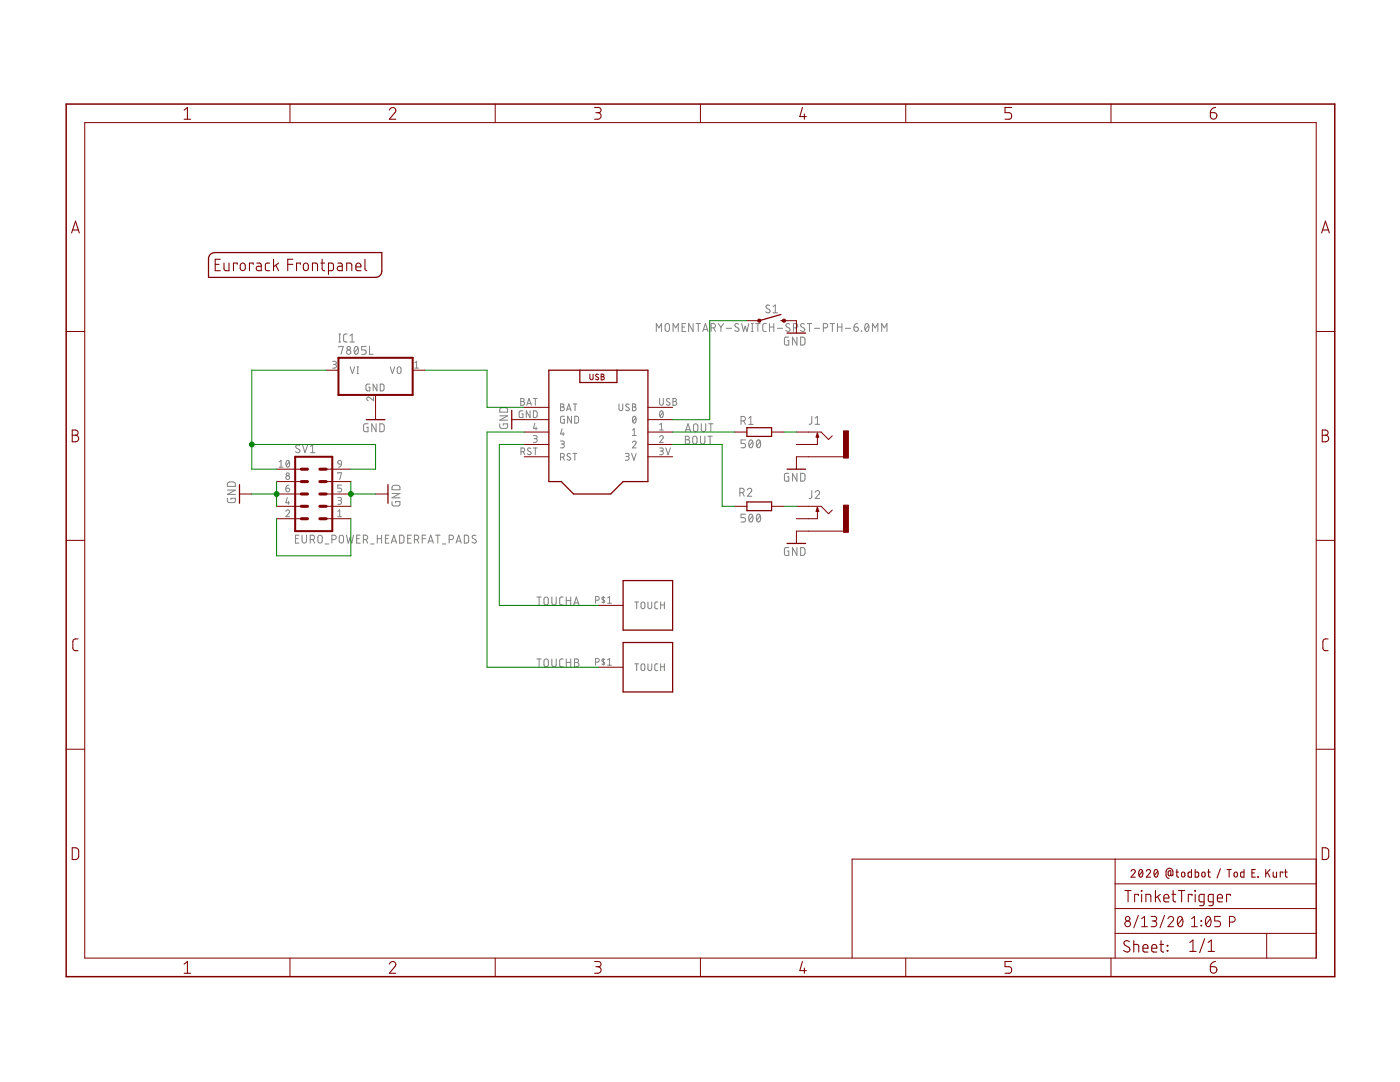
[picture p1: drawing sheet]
<svg xmlns="http://www.w3.org/2000/svg" width="279mm" height="216mm" viewBox="0 0 279 216" stroke-linecap="round" stroke-linejoin="round" font-family="sans-serif">
<g fill="none" stroke="#808080" stroke-width=".2">
<path d="M66.4 72.1h.4l.3 .2-.1 .4h-.5M66.8 72.7a.37 .37 0 0 1 .3 .4 .37 .37 0 0 1-.3 .3h-.4M67.6 69.3v-.2h.9l-.4 1.6M67.6 68.2h.4M67.6 66.7h.4M67.8 66.7v1.5M69.3 66.7h-.5l-.2 .3 .1 1.1 .6 .1M69.8 68.2h.9M69.8 67l.5-.3v1.5M69.9 73.2l.4 1.3 .5-1.3M70.9 69.2l.2-.1a.91 .91 0 0 1 0 1.6 .97 .97 0 0 1-.2-1.5zM71.2 74.5h.3"/>
<path d="M71.2 73.2h.3M71.4 73.2v1.3M71.5 69.5l-.8 .9M73.1 69.1h-.9v.7h.5a.44 .44 0 0 1 .4 .5 .44 .44 0 0 1-.4 .4h-.5M73.7 69.1v1.6h.8M73.8 76.6l-.7 .2-.1 .9 .2 .3h.6v-.7h-.2M74.5 79.2v.8l-.7-.7a.37 .37 0 0 0-.6 .1 .37 .37 0 0 0 .3 .6M75.2 76.6v1.4l-.7-1.4v1.4M75.9 76.6l.5 .1 .2 .2v.7l-.2 .4h-.5zM77.9 73.2l.4 1.3 .5-1.3M79.4 73.3l.3-.1 .2 .1 .1 .9a.38 .38 0 0 1-.3 .3 .38 .38 0 0 1-.4-.3zM82.8 73.4h.7"/>
<path d="M82.8 72.4l.3-.3v1.3M103.9 79.5l.6 .1 .1 .3-.3 .2a.38 .38 0 0 1 .4 .4 .38 .38 0 0 1-.4 .4h-.4zM106.4 79.5h.8M106.8 79.5v1.4M131 66.1v-1.5l.5 .8 .5-.8v1.5M131.6 79.5v1a.37 .37 0 0 0 .4 .4 .37 .37 0 0 0 .4-.4v-1M132.9 64.7l.3-.1 .3 .1 .1 1a.43 .43 0 0 1-.4 .4 .43 .43 0 0 1-.5-.4zM133.6 79.6l-.4-.1-.2 .3 .6 .5a.36 .36 0 0 1-.1 .6 .36 .36 0 0 1-.5-.2M134.3 79.5l.6 .1 .1 .3-.3 .2a.38 .38 0 0 1 .4 .4 .38 .38 0 0 1-.4 .4h-.4zM134.3 66.1v-1.5l.6 .8 .5-.8v1.5M136.1 65.3h.6M136.8 64.6h-.7v1.5h.7"/>
<path d="M138.3 64.6v1.5l-.9-1.5v1.5M138.9 64.6h.9M139.4 64.6v1.5M140.3 66.1l.5-1.5 .5 1.5M140.4 65.7h.8M141.9 65.4h.4a.43 .43 0 0 0 .5-.4 .43 .43 0 0 0-.5-.4h-.4v1.5M142.4 65.4l.4 .7M143.3 64.6l.6 .7M143.9 65.3v.8M144.4 64.6l-.5 .7M144.9 65.5h1.1M147.4 64.7a.4 .4 0 0 0-.5-.1 .4 .4 0 0 0-.2 .5l.6 .4a.4 .4 0 0 1 .1 .6 .4 .4 0 0 1-.6-.1l-.2-.1"/>
<path d="M148 64.6l.4 1.5 .3-1 .4 1 .3-1.5M150 66.1h.3M150 64.6h.3M150.1 64.6v1.5M150.8 64.6h.9M151.3 64.6v1.5M152.9 64.6h-.5l-.2 .3 .1 1.1 .6 .1M153.6 65.3h.8M153.6 64.6v1.5M153.6 61a.39 .39 0 0 0-.6-.1 .39 .39 0 0 0 0 .6l.5 .3a.4 .4 0 0 1 .1 .6 .4 .4 0 0 1-.6-.1l-.2-.1M154.3 61.2l.4-.3v1.5M154.3 62.4h.9"/>
<path d="M154.4 64.6v1.5M155.2 65.5h1M157.4 67.3h-.6l-.2 .2-.1 1 .3 .3 .6 .1v-.9h-.2M157.6 64.7a.39 .39 0 0 0-.6-.1 .39 .39 0 0 0 0 .6l.5 .3a.4 .4 0 0 1 .1 .6 .4 .4 0 0 1-.6-.1l-.2-.1M158.3 65.4h.5a.43 .43 0 0 0 .4-.4 .43 .43 0 0 0-.4-.4h-.5v1.5M159 67.3v1.6l-.8-1.6v1.6M159.8 67.3h.6l.2 .2v1.1l-.2 .2-.6 .1zM160.5 64.7a.4 .4 0 0 0-.5-.1 .4 .4 0 0 0-.1 .5l.5 .4a.37 .37 0 0 1 .2 .5 .37 .37 0 0 1-.5 .1l-.4-.2M161.1 64.6h.9M161.5 64.6v1.5M162.5 65.5h1.1M164.3 65.4h.5a.43 .43 0 0 0 .4-.4 .43 .43 0 0 0-.4-.4h-.5v1.5"/>
<path d="M165.7 64.6h.8M166.1 64.6v1.5M167.1 65.3h.9M167.1 64.6v1.5M168 64.6v1.5M168.7 65.5h1.1M170.4 65.3h.6a.44 .44 0 0 1 .3 .4 .44 .44 0 0 1-.4 .4 .44 .44 0 0 1-.5-.4zM171.1 64.6l-.4 .1-.3 .6M171.9 66l.1 .1zM172.8 64.7l.2-.1a.93 .93 0 0 1 0 1.5 1.01 1.01 0 0 1-.2-1.4zM173.4 64.9l-.8 .9M174.1 66.1v-1.5l.6 .8 .5-.8v1.5"/>
<path d="M176 66.1v-1.5l.5 .8 .5-.8v1.5M45.4 99.4v.5l.2 .4h1l.3-.2 .1-.7h-.9v.3M45.4 97.8h1.6l-1.6 .9h1.6M45.5 96.3l.3-.1h.9l.2 .2 .1 .6h-1.6zM55.7 92.2l.4-.3v1.3M55.7 93.2h.8M57 97.4h.5a.38 .38 0 0 1 .3 .4 .38 .38 0 0 1-.4 .4 .38 .38 0 0 1-.4-.4zM57.2 91.9h.2a.79 .79 0 0 1 0 1.3 .88 .88 0 0 1-.2-1.3zM57.3 99.3l-.3 1h.8M57.7 96.8l-.5 .2-.2 .4M57.7 92.2l-.6 .7M59.8 88.9l-.4-.1-.3 .1-.1 .2 .1 .2 .6 .4a.39 .39 0 0 1 0 .6 .39 .39 0 0 1-.6-.1l-.1-.1"/>
<path d="M60.4 88.8l.5 1.5 .5-1.5M62 89.1l.4-.3v1.5M62 90.3h.8M67.4 99.3h.6l.2 .2-.2 .3-.4 .1M67.4 94.5v-.2h.8l-.4 1.4M67.5 92l.3-.1 .3 .1 .1 .6-.7-.1zM67.8 99.9a.38 .38 0 0 1 .4 .3 .38 .38 0 0 1-.4 .4h-.4M68.2 96.8h-.8v.6h.5a.38 .38 0 0 1 .3 .4 .38 .38 0 0 1-.3 .3h-.5M68.2 92.6l-.1 .4-.5 .2M73.4 84.6h-.6l-.2 .2v1l.2 .3h.6v-.8h-.2M75.1 84.6v1.5l-.9-1.5v1.5M75.8 84.6h.6l.2 .2 .1 .9-.3 .4h-.6z"/>
<path d="M78.2 98.5h1.6l-1.6 .8h1.6M78.4 97l.3-.2 .8 .1 .3 .2v.6h-1.6zM99.7 84.6l.1 .7 .1 .1 1.1 .1 .3-.2v-.7h-.9v.3M99.7 83h1.6l-1.6 .8h1.6M99.9 81.5l.3-.2 .8 .1 .3 .2v.6h-1.6zM103.9 80.1h.4M104 90.1h.4a.38 .38 0 0 0 .3-.3 .38 .38 0 0 0-.3-.4h-.4v1.3M104.4 82l-.7 .1-.1 .9 .2 .3h.6v-.7h-.3M104.4 90.1l.3 .6M105.1 80.9l.5-1.4 .4 1.4M105.2 80.5h.7M105.8 82v1.3l-.8-1.3v1.3"/>
<path d="M105.9 89.5l-.4-.1-.2 .3 .1 .3 .5 .2a.38 .38 0 0 1-.1 .6 .38 .38 0 0 1-.6-.2M106.4 82h.6l.2 .2v.8l-.2 .3h-.6zM106.4 86.9l.6 .1 .2 .1-.1 .3-.5 .1M106.4 89.4h.8M106.7 84.5l-.3 1h.8M106.8 87.5a.38 .38 0 0 1 .4 .4 .38 .38 0 0 1-.4 .4h-.4M106.8 89.4v1.3M107 85.2v.6M111.9 80.6l.6 .1v.3l-.3 .2a.38 .38 0 0 1 .4 .4 .38 .38 0 0 1-.4 .4h-.3zM111.9 88h.6l.1 .2-.1 .4h-.5M111.9 91.2h.3a.38 .38 0 0 0 .4-.4 .38 .38 0 0 0-.4-.3h-.3v1.3M111.9 81.2h.3"/>
<path d="M112.2 85.5l-.3 1.1h.7M112.2 88.6a.38 .38 0 0 1 .4 .4 .38 .38 0 0 1-.4 .4h-.3M112.3 91.2l.3 .6M112.4 86.3v.6M112.6 83.1h-.6l-.1 .3v.8l.3 .2h.4v-.7h-.2M113.1 82l.4-1.4 .5 1.4M113.2 81.6h.7M113.8 90.6l-.4-.1-.2 .3 .5 .5a.36 .36 0 0 1 0 .5 .36 .36 0 0 1-.5-.1M114 83.1v1.3l-.7-1.3v1.3M114.3 90.5h.8M114.4 80.6h.7M114.7 83.1h.5l.2 .2v.9l-.2 .2h-.5z"/>
<path d="M114.7 90.5v1.3M114.8 80.6v1.4M123.5 80.6v1a.38 .38 0 0 0 .4 .4 .38 .38 0 0 0 .4-.4v-1M124.8 90.5h.5l.2 .2v.3l-.6 .1M125.2 91.1a.38 .38 0 0 1 .4 .4 .38 .38 0 0 1-.4 .3h-.4M125.5 80.7l-.4-.1-.2 .3 .6 .5a.37 .37 0 0 1-.1 .6 .37 .37 0 0 1-.5-.2M126 90.5l.5 1.3 .5-1.3M126.2 80.6l.6 .1v.4l-.2 .1a.38 .38 0 0 1 .4 .4 .38 .38 0 0 1-.4 .4h-.4zM126.2 88.3a.37 .37 0 0 1 .5-.3 .37 .37 0 0 1 .2 .6l-.7 .8h.8M126.2 81.2h.4M126.2 86.9h.8M126.2 85.8l.4-.3v1.4"/>
<path d="M126.4 83.2l.2-.1a.81 .81 0 0 1 0 1.3 .87 .87 0 0 1-.2-1.2zM126.9 83.4l-.6 .7M131.6 87.2a.37 .37 0 0 1 .6-.3 .37 .37 0 0 1 .1 .6l-.7 .8h.8M131.6 89.4h.6l.2 .2-.2 .4h-.4M131.6 84.8l.4-.3v1.3M131.6 85.8h.8M131.8 82.1l.2-.1a.82 .82 0 0 1 0 1.3 .84 .84 0 0 1-.2-1.2zM132 90a.37 .37 0 0 1 .4 .4 .37 .37 0 0 1-.4 .3h-.4M132.3 82.3l-.6 .7M132.9 89.4l.4 1.3 .5-1.3M134.3 80.1h.4M136.8 87h.4a.35 .35 0 0 1 .4 .4 .35 .35 0 0 1-.4 .3 .43 .43 0 0 1 .5 .5 .43 .43 0 0 1-.5 .4h-.4z"/>
<path d="M136.8 86.1l.5-1.5 .5 1.5M136.8 87.7h.4M136.9 85.7h.8M138.4 87.2l.3-.2 .3 .2 .1 1a.43 .43 0 0 1-.4 .4 .43 .43 0 0 1-.5-.4zM138.5 84.7l.3-.1 .3 .1 .2 .3v.7a.44 .44 0 0 1-.5 .4 .44 .44 0 0 1-.4-.4zM139.8 87v1.2a.43 .43 0 0 0 .4 .4 .43 .43 0 0 0 .5-.4v-1.2M140 84.6v1.1a.44 .44 0 0 0 .4 .4 .44 .44 0 0 0 .4-.4v-1.1M141.3 87h.9M141.4 84.6h.9M141.7 87v1.6M141.9 84.6v1.5M147.7 98.3h.4a.43 .43 0 0 0 .4-.4 .43 .43 0 0 0-.4-.5h-.4v1.6"/>
<path d="M147.9 84h.4a.44 .44 0 0 0 .5-.5 .44 .44 0 0 0-.5-.4h-.4v1.6M148.2 98.3l.3 .7M148.4 84l.4 .7M148.8 87.8h-.9v.7h.5a.44 .44 0 0 1 .4 .4 .44 .44 0 0 1-.4 .4h-.5M149.2 97.8a.43 .43 0 0 1 .6-.4 .43 .43 0 0 1 .1 .7l-.7 .9h.8M149.4 84.7h.9M149.4 83.5l.4-.4v1.6M149.6 87.9l.3-.1a.94 .94 0 0 1 0 1.5 .99 .99 0 0 1-.3-1.4zM150.2 88.1l-.7 .9M151.1 87.9l.3-.1a.94 .94 0 0 1 0 1.5 .96 .96 0 0 1-.3-1.4zM151.7 88.1l-.7 .9M157.4 94.4l-.6 .1-.2 .2-.1 1 .3 .3h.6v-.9h-.2"/>
<path d="M159 94.4v1.6l-.8-1.6v1.6M159.8 94.4l.6 .1 .2 .2v1.1l-.2 .2h-.6zM162 83.1v1.3l-.5 .3M162 97.9v1.4l-.5 .2M162.7 98.3a.44 .44 0 0 1 .6-.4 .44 .44 0 0 1 .1 .7l-.7 .9h.9M162.7 84.7h.9M162.7 83.4l.4-.3v1.6M57 102a.37 .37 0 0 1 .6-.2 .37 .37 0 0 1 .1 .5l-.7 .8h.8M57.6 100v.6M59 107.5h.5M59.7 106.8h-.7v1.6h.7M60.3 106.8v1.1a.44 .44 0 0 0 .4 .5 .44 .44 0 0 0 .5-.5v-1.1"/>
<path d="M61.9 107.7h.5a.44 .44 0 0 0 .4-.5 .44 .44 0 0 0-.4-.4h-.5v1.6M62.4 107.7l.4 .7M63.6 106.9l.3-.1 .3 .1 .1 1a.43 .43 0 0 1-.4 .5 .43 .43 0 0 1-.5-.5zM64.9 108.5h.7M66.2 107.7h.5a.44 .44 0 0 0 .4-.5 .44 .44 0 0 0-.4-.4h-.5v1.6M67.4 102l.4-.3v1.4M67.4 103.1h.8M67.8 106.9l.3-.1 .3 .1 .2 1a.43 .43 0 0 1-.5 .5 .43 .43 0 0 1-.4-.5zM69.2 106.8l.3 1.6 .3-1.1 .4 1.1 .3-1.6M71.2 107.5h.5M71.9 106.8h-.7v1.6h.7M72.5 107.7h.4a.44 .44 0 0 0 .5-.5 .44 .44 0 0 0-.5-.4h-.4v1.6"/>
<path d="M73 107.7l.4 .7M74 108.5h.7M75.3 107.5h.9M75.3 106.8v1.6M76.2 106.8v1.6M76.9 107.5h.5M77.6 106.8h-.7v1.6h.7M78.1 108.4l.5-1.6 .5 1.6M78.2 108h.8M78.2 100.1v.5l.3 .3 1 .1 .3-.3v-.6h-.8v.3M79.8 106.8h.5l.3 .3v1l-.3 .2-.5 .1zM81.4 107.5h.5"/>
<path d="M82.1 106.8h-.7v1.6h.7M82.7 107.7h.4a.45 .45 0 0 0 .5-.5 .45 .45 0 0 0-.5-.4h-.4v1.6M83.2 107.7l.4 .7M84.3 107.5h.7M85 106.8h-.7v1.6M85.4 108.4l.6-1.6 .5 1.6M85.6 108h.8M87 106.8h.8M87.4 106.8v1.6M88.3 108.5h.7M89.6 107.7h.5a.44 .44 0 0 0 .4-.5 .44 .44 0 0 0-.4-.4h-.5v1.6M91 108.4l.5-1.6 .6 1.6"/>
<path d="M91.1 108h.8M92.7 106.8h.6l.2 .3v1l-.2 .2-.6 .1zM95 106.9l-.6-.1-.2 .3 .2 .3 .5 .3a.39 .39 0 0 1 0 .6 .39 .39 0 0 1-.6 0l-.1-.2M107.1 119.1h.9M107.6 119.1v1.6M108.7 119.3l.3-.2 .4 .3v.9a.43 .43 0 0 1-.4 .4 .43 .43 0 0 1-.4-.4zM110.1 119.1v1.2a.43 .43 0 0 0 .5 .4 .43 .43 0 0 0 .4-.4v-1.2M112.4 119.1l-.5 .1-.2 .3v1l.2 .2h.5M113 119.1v1.6M113 119.8h.9M113.9 119.1v1.6M118.9 119.8h.3a.38 .38 0 0 0 .4-.4 .38 .38 0 0 0-.4-.4h-.3v1.4"/>
<path d="M120.4 119v1.4M120.7 119.3l-.4-.1-.2 .1 .1 .3 .5 .4-.2 .2h-.4M121.3 119.3l.3-.3v1.4M148.8 102.6h-.9v.7h.5a.44 .44 0 0 1 .4 .4 .44 .44 0 0 1-.4 .5h-.5M149.6 102.7l.3-.1a.94 .94 0 0 1 0 1.6 .99 .99 0 0 1-.3-1.5zM150.2 102.9l-.7 .9M151.1 102.7l.3-.1a.94 .94 0 0 1 0 1.6 .96 .96 0 0 1-.3-1.5zM151.7 102.9l-.7 .9M157.4 109.3h-.6l-.2 .2v1.2l.8 .1v-.8h-.2M159 109.3v1.5l-.8-1.5v1.5M159.8 109.3h.6l.2 .2v1.1l-.2 .2h-.6zM107.1 131.5h.9"/>
<path d="M107.6 131.5v1.6M108.7 131.6l.3-.1 .3 .1 .1 1a.43 .43 0 0 1-.4 .5 .43 .43 0 0 1-.4-.5zM110.1 131.5v1.1a.43 .43 0 0 0 .5 .5 .43 .43 0 0 0 .4-.5v-1.1M112.4 131.5h-.5l-.2 .3v1l.2 .2 .5 .1M113 131.5v1.6M113 132.2h.9M113.9 131.5v1.6M114.5 120.7l.5-1.6 .5 1.6M114.6 120.3h.8M114.7 131.5h.4a.35 .35 0 0 1 .3 .3 .35 .35 0 0 1-.3 .4 .44 .44 0 0 1 .4 .4 .44 .44 0 0 1-.4 .5h-.4zM114.7 132.2h.4M118.9 132.1h.3a.37 .37 0 0 0 .4-.3 .37 .37 0 0 0-.4-.4h-.3v1.3"/>
<path d="M120.4 131.4v1.3M120.7 131.6l-.4-.1-.2 .2v.2l.6 .4-.2 .3-.4-.1M121.3 131.7l.3-.3v1.3M121.3 120.4h.7M121.3 132.7h.7M126.7 120.1h.7M126.7 132.5h.7M127.1 120.1v1.4M127.1 132.5v1.3M128 120.2l.3-.1 .3 .1 .1 .9a.38 .38 0 0 1-.4 .4 .38 .38 0 0 1-.4-.4zM128 132.6l.3-.1 .3 .1 .1 .8a.38 .38 0 0 1-.4 .4 .38 .38 0 0 1-.4-.4zM129.3 120.1v1a.38 .38 0 0 0 .4 .4 .38 .38 0 0 0 .4-.4v-1"/>
<path d="M129.3 132.5v.9a.38 .38 0 0 0 .4 .4 .38 .38 0 0 0 .4-.4v-.9M131.3 120.1h-.5l-.1 .3v.9l.2 .2h.4M131.3 132.5h-.5l-.1 .3v.8l.2 .2h.4M131.8 120.1v1.4M131.8 132.5v1.3M131.8 120.7h.8M131.8 133.1h.8M132.6 120.1v1.4M132.6 132.5v1.3"/>
<circle cx="69.6" cy="70.3" r=".44"/>
<circle cx="69.6" cy="69.5" r=".35"/>
<circle cx="57.4" cy="94.6" r=".3"/>
<circle cx="57.4" cy="95.3" r=".38"/>
</g>
<g fill="none" stroke="#800000" stroke-width=".21">
<path d="M36.7 22l.7-.6v2.4M36.7 23.8h1.3M77.7 22a.64 .64 0 0 1 .9-.5 .64 .64 0 0 1 .2 1l-1.1 1.3h1.3M118.7 21.4h.7a.52 .52 0 0 1 .6 .6 .52 .52 0 0 1-.6 .5h-.5M119.3 22.5a.66 .66 0 0 1 .7 .6 .66 .66 0 0 1-.7 .7h-.6M160.1 21.4l-.5 1.9h1.3M160.5 22.8v1M201.9 21.4h-1.3v1.1h.8a.67 .67 0 0 1 .5 .6 .67 .67 0 0 1-.5 .7h-.8M241.6 22.5h.7a.65 .65 0 0 1 .5 .7 .65 .65 0 0 1-.6 .6 .65 .65 0 0 1-.6-.7zM242.6 21.4l-.7 .4-.3 .7M14.3 46.5l.8-2.4 .7 2.4M14.5 45.9h1.1"/>
<path d="M42.9 52.7h.8M44 51.7h-1.1v2.3h1.1M44.7 52.5v1.3l.4 .2h.6v-1.5M47.3 52.7v-.2h-.7v1.5M48.1 52.7l.4-.2a.88 .88 0 0 1 .2 1.4l-.3 .1-.4-.3zM50.5 52.7v-.2h-.7v1.5M51.2 52.5h.7l.2 .4v1.1h-.5a.44 .44 0 0 1-.5-.4 .44 .44 0 0 1 .5-.5h.5M53.8 52.5h-.6l-.2 .4v.9l.3 .2h.5M54.6 51.7v2.3M55 52.9l.6 1.1M55.6 52.5l-1 .8M57.4 52.7h1"/>
<path d="M58.4 51.7h-1v2.3M59.9 52.7v-.2h-.7v1.5M60.6 52.7l.5-.2a.91 .91 0 0 1 .2 1.4l-.4 .1-.3-.3zM62.4 54v-1.5l.9 .1 .1 1.4M64 52.5h.8M64.3 51.7v2.1l.5 .2M65.6 54h.6l.3-.2v-1.1l-.2-.2h-.7v2.3M67.4 52.5h.7l.2 .2v1.3h-.6a.44 .44 0 0 1-.4-.4 .44 .44 0 0 1 .4-.5h.6M69.2 54v-1.5h.8l.2 .2v1.3M71 53.3h1a.53 .53 0 0 0-.3-.8 .53 .53 0 0 0-.7 .5l.1 .9 .9 .1M72.8 51.7l.1 2.1 .3 .2M263.8 46.5l.7-2.4 .8 2.4"/>
<path d="M263.9 45.9h1.2M14.4 85.8h.7a.52 .52 0 0 1 .5 .5 .52 .52 0 0 1-.5 .5 .66 .66 0 0 1 .6 .7 .66 .66 0 0 1-.6 .7h-.7zM14.4 86.8h.7M263.9 85.8h.6a.52 .52 0 0 1 .6 .5 .52 .52 0 0 1-.6 .5 .66 .66 0 0 1 .7 .7 .66 .66 0 0 1-.7 .7h-.6zM263.9 86.8h.6M15.6 127.5h-.5a.51 .51 0 0 0-.6 .5l.1 1.5 .3 .3h.7M265 127.5h-.5a.51 .51 0 0 0-.5 .5l.1 1.6 .3 .2h.6M14.4 169.2h.9l.4 .4v1.5l-.4 .4h-.9zM224.5 177.7h1.2M225.1 177.7v2.3M225.7 173.8a.42 .42 0 0 1 .6-.3 .42 .42 0 0 1 .1 .7l-.7 .8h.9M227.2 178.7v-.2h-.8v1.5"/>
<path d="M227.4 173.6l.3-.1a.9 .9 0 0 1 0 1.5 .96 .96 0 0 1-.3-1.4zM227.8 177.7l.1 .1zM227.8 178.5v1.5M228 173.8l-.7 .9M228.7 180v-1.5h.7l.3 .2v1.3M228.8 173.8a.42 .42 0 0 1 .6-.3 .42 .42 0 0 1 .1 .7l-.7 .8h.8M230.5 173.6l.2-.1a.9 .9 0 0 1 0 1.5 .96 .96 0 0 1-.2-1.4zM230.6 177.7v2.3M231 178.9l.6 1.1M231.1 173.8l-.7 .9M231.6 178.5l-1 .7M232.3 179.2h1a.53 .53 0 0 0-.4-.7 .53 .53 0 0 0-.6 .5l.1 .9 .9 .1"/>
<path d="M233.7 174.5l-.3 .3-.2-.2-.1-.6 .2-.2h.4v.9l.2 .1 .2-.2a1.09 1.09 0 0 0-.3-1.2l-.6-.1-.5 .4v1.1l.3 .4 .3 .1M233.9 178.5h.7M234.1 177.7v2l.5 .3M234.7 174h.5M234.9 173.5v1.3l.3 .2M235.2 177.7h1.3M235.8 177.7v2.3M235.9 174.1l.3-.1 .2 .2v.6l-.2 .2-.4-.2zM237.8 173.5v1.5h-.5l-.2-.1v-.7l.7-.2M237.9 178.7v-.2h-.7v1.5M238.5 177.7l.1 .1zM238.5 173.5v1.5h.6l.1-.2v-.6l-.7-.2"/>
<path d="M238.5 178.5v1.5M240 174.1l.3-.1 .2 .2v.6l-.2 .2-.4-.2zM240.3 180l-.8-.1-.2-.2v-.9l.2-.3h.8v1.8l-.2 .4h-.7M241 174h.5M241.2 173.5v1.3l.3 .2M242.1 180l-.7-.1-.2-.2v-1l.2-.2h.7v1.8l-.2 .4h-.6M243 179.2h1a.53 .53 0 0 0-.4-.7 .53 .53 0 0 0-.6 .5l.1 .9 .9 .1M243.6 173.3l-.7 1.9M244.9 173.5h.8M245.3 173.5v1.5M245.6 178.7v-.2h-.8v1.5M246.4 174.1l.3-.1 .2 .2v.6l-.2 .2-.4-.2z"/>
<path d="M248.3 173.5v1.5h-.5l-.2-.2v-.6l.7-.2M249.9 174.2h.5M250.5 173.5h-.6v1.5h.6M251 174.9l.1 .1zM252.6 173.5v1.5M252.9 174.1l.5 .9M253.4 173.5l-.8 .9M254.1 174v.9l.2 .1h.5v-1M256 174.2v-.2h-.5v1M256.4 174h.5M256.6 173.5v1.3l.3 .2M263.9 169.2h.8l.5 .4v1.5l-.5 .4h-.8z"/>
<path d="M36.7 192.4l.7-.5v2.3M36.7 194.2h1.3M77.7 192.4a.64 .64 0 0 1 .9-.5 .64 .64 0 0 1 .2 1l-1.1 1.3h1.3M118.7 191.9h.7a.52 .52 0 0 1 .6 .5 .52 .52 0 0 1-.6 .5h-.5M119.3 192.9a.66 .66 0 0 1 .7 .6 .66 .66 0 0 1-.7 .7h-.6M160.1 191.9l-.5 1.8h1.3M160.5 193.2v1M201.9 191.9h-1.3v1h.8a.67 .67 0 0 1 .5 .6 .67 .67 0 0 1-.5 .7h-.8M225.4 187.9a.57 .57 0 0 0-.9-.1 .57 .57 0 0 0 .1 .8l.7 .4a.57 .57 0 0 1 0 .9 .57 .57 0 0 1-.8-.1l-.3-.1M226.3 188.4h.6l.3 .3 .1 1.3M226.3 187.7v2.3M228.1 189.2h1a.53 .53 0 0 0-.3-.7 .53 .53 0 0 0-.7 .5l.1 .9 .9 .1"/>
<path d="M229.8 189.2h1.1a.53 .53 0 0 0-.4-.7 .53 .53 0 0 0-.7 .5l.2 .9 .9 .1M231.5 188.4h.7M231.7 187.7v2l.5 .3M232.9 188.6l.2 .2zM232.9 189.7l.2 .1zM237.4 188.1l.7-.5v2.2M237.4 189.8h1.3M240.4 187.3l-1 2.8M241.1 189.8h1.3M241.1 188.1l.6-.5v2.2M241.6 192.9h.7a.65 .65 0 0 1 .5 .7 .65 .65 0 0 1-.6 .6 .65 .65 0 0 1-.6-.7zM242.6 191.9l-.7 .3-.3 .7"/>
</g>
<path d="M67.5 71.4h14.9v7.4h-14.9zM58.9 91.1h7.4v14.9h-7.4z" fill="none" stroke="#800000" stroke-width=".4"/>
<path d="M60.1 98.6h1.3M60.1 93.6h1.3M60.1 96.1h1.3M63.8 98.6h1.3M63.8 93.6h1.3M63.8 96.1h1.3M60.1 101h1.3M60.1 103.5h1.3M63.8 101h1.3M63.8 103.5h1.3" fill="none" stroke="#800000" stroke-width=".61"/>
<g fill="none" stroke="#800000" stroke-width=".2">
<path d="M16.9 24.5h245.8v166.7h-245.8zM57.9 20.8v3.7M98.8 20.8v3.7M139.8 20.8v3.7M180.8 20.8v3.7M221.7 20.8v3.7M13.2 66.1h3.7M65.1 73.9h2.4M75 78.8v4.9M82.4 73.9h2.4M117.7 74.7v.8l.3 .3 .3-.2 .1-.9M119.4 74.8l-.4-.1-.1 .2 .5 .4a.31 .31 0 0 1-.1 .5 .31 .31 0 0 1-.4-.2"/>
<path d="M120 74.7h.4l.1 .1-.2 .4 .3 .2-.2 .4h-.4zM120 75.2h.3M149.1 64h2.4M156.5 64h2.4v2.5M262.7 66.1h3.7M47.8 98.6h2.4M55.2 98.6h4.9M55.2 96.1h4.9M55.2 93.6h4.9M65.1 98.6h4.9M65.1 96.1h4.9M65.1 93.6h4.9"/>
<path d="M75 98.6h2.4M102.1 83.7h7.4M104.6 86.2h4.9M104.6 88.7h4.9M104.6 91.1h4.9M104.6 81.3h4.9M129.3 86.2h4.9M129.3 88.7h4.9M129.3 91.1h4.9M129.3 81.3h4.9M129.3 83.7h4.9M146.6 86.2h2.5"/>
<path d="M154 86.2h2.5M158.9 86.2h5l1.5 1.5 .7-.7M163.1 86.5v2.2h-4.2M168.3 91.1h-9.4v2.5M13.2 107.8h3.7M55.2 103.5h4.9M55.2 101h4.9M65.1 103.5h4.9M65.1 101h4.9M146.6 101h2.5M154 101h2.5M158.9 101h5l1.5 1.5 .7-.7"/>
<path d="M163.1 101.3v2.2h-4.2M168.3 106h-9.4v2.4M262.7 107.8h3.7M119.4 120.8h5M119.4 133.1h5M13.2 149.5h3.7M262.7 149.5h3.7M222.5 171.4v19.8M222.5 176.4h40.2M262.7 171.4h-92.6v19.8M57.9 191.2v3.7M98.8 191.2v3.7"/>
<path d="M139.8 191.2v3.7M180.8 191.2v3.7M221.7 191.2v3.7M222.5 186.2h40.2M222.5 181.3h40.2M227.2 182.6l-.9 2.5M227.8 183.3l.6-.4v2M227.8 184.9h1.2M229.7 182.9h.7a.46 .46 0 0 1 .4 .4 .46 .46 0 0 1-.4 .5h-.5M230.3 183.8a.57 .57 0 0 1 .5 .5 .57 .57 0 0 1-.5 .6h-.6M232.4 182.6l-.9 2.5M233.1 183.3a.55 .55 0 0 1 .8-.4 .55 .55 0 0 1 .1 .9l-.9 1.1h1.1"/>
<path d="M235.2 183l.2-.1a.85 .85 0 0 1 .7 1.2l-.1 .3a.5 .5 0 0 1-.5 .5 .5 .5 0 0 1-.5-.5v-.8zM236 183.3l-.9 1.2M237.8 184.9h1.2M237.8 183.3l.6-.4v2M239.7 183.7l.1 .1zM239.7 184.6l.1 .1zM240.8 183l.2-.1a.85 .85 0 0 1 .7 1.2l-.1 .3a.5 .5 0 0 1-.5 .5 .5 .5 0 0 1-.5-.5v-.8zM241.6 183.3l-.9 1.2M243.6 182.9h-1.2v.9h.7a.58 .58 0 0 1 .5 .5 .58 .58 0 0 1-.5 .6h-.7M245.4 184h.5a.57 .57 0 0 0 .6-.6 .57 .57 0 0 0-.6-.5h-.5v2M252.8 186.2v5"/>
<circle cx="225" cy="184.4" r=".57"/>
<circle cx="225.1" cy="183.3" r=".46"/>
</g>
<g fill="none" stroke="#800000" stroke-width=".25">
<path d="M41.9 50.9l.4-.4 .5-.1h33.4v3.7l-.1 .6-.4 .4-.7 .3h-33.4v-3.8zM109.5 73.9h19.8v22.2h-4.9l-2.5 2.5h-7.4l-2.5-2.5h-2.5zM115.7 73.9v2.4h7.4v-2.4M155.9 64h.6M155.9 62.8l-4.4 1.2M157.1 66.5h3.7M47.8 96.7v3.7M73.1 83.7h3.7M77.4 96.7v3.7M102.1 81.9v3.7M149.1 85.3h4.9v1.8h-4.9zM157.1 93.6h3.7"/>
<path d="M163.1 86.5l.3 .7h-.5zM124.4 115.8h9.8v9.9h-9.8zM149.1 100.2h4.9v1.7h-4.9zM157.1 108.4h3.7M163.1 101.3l.3 .7h-.5zM124.4 128.2h9.8v9.9h-9.8z"/>
</g>
<g fill="#800000" stroke="#800000" stroke-width=".2">
<path d="M168.3 86h1v5.4h-1z"/>
<path d="M168.3 100.8h1v5.4h-1z"/>
</g>
<g fill="#800000" stroke="#800000" stroke-width=".2">
<path d="M151.3 63.8h.4l.1 .2-.1 .2h-.4z" fill-rule="evenodd"/>
<circle cx="156.5" cy="64" r=".32"/>
</g>
<path d="M13.2 20.8h253.2v174.1h-253.2z" fill="none" stroke="#800000" stroke-width=".3"/>
<g fill="none" stroke="#008000" stroke-width=".2">
<path d="M65.1 73.9h-14.9v19.7h5M84.8 73.9h12.4v7.4h7.4M149.1 64h-7.5v19.7h-7.4M50.2 98.6h5M50.2 88.7h24.8v4.9h-5M55.2 96.1v4.9M70 98.6h5M70 96.1v4.9M104.6 86.2h-7.4v46.9h22.2M104.6 88.7h-4.9v32.1h19.7M134.2 86.2h12.4M134.2 88.7h9.9v12.3h2.5"/>
<path d="M156.5 86.2h2.4M55.2 103.5v7.4h14.8v-7.4M156.5 101h2.4"/>
</g>
<g fill="#008000" stroke="#008000" stroke-width=".2">
<circle cx="70" cy="98.6" r=".49"/>
<circle cx="55.2" cy="98.6" r=".49"/>
<circle cx="50.2" cy="88.7" r=".49"/>
</g>
</svg>
